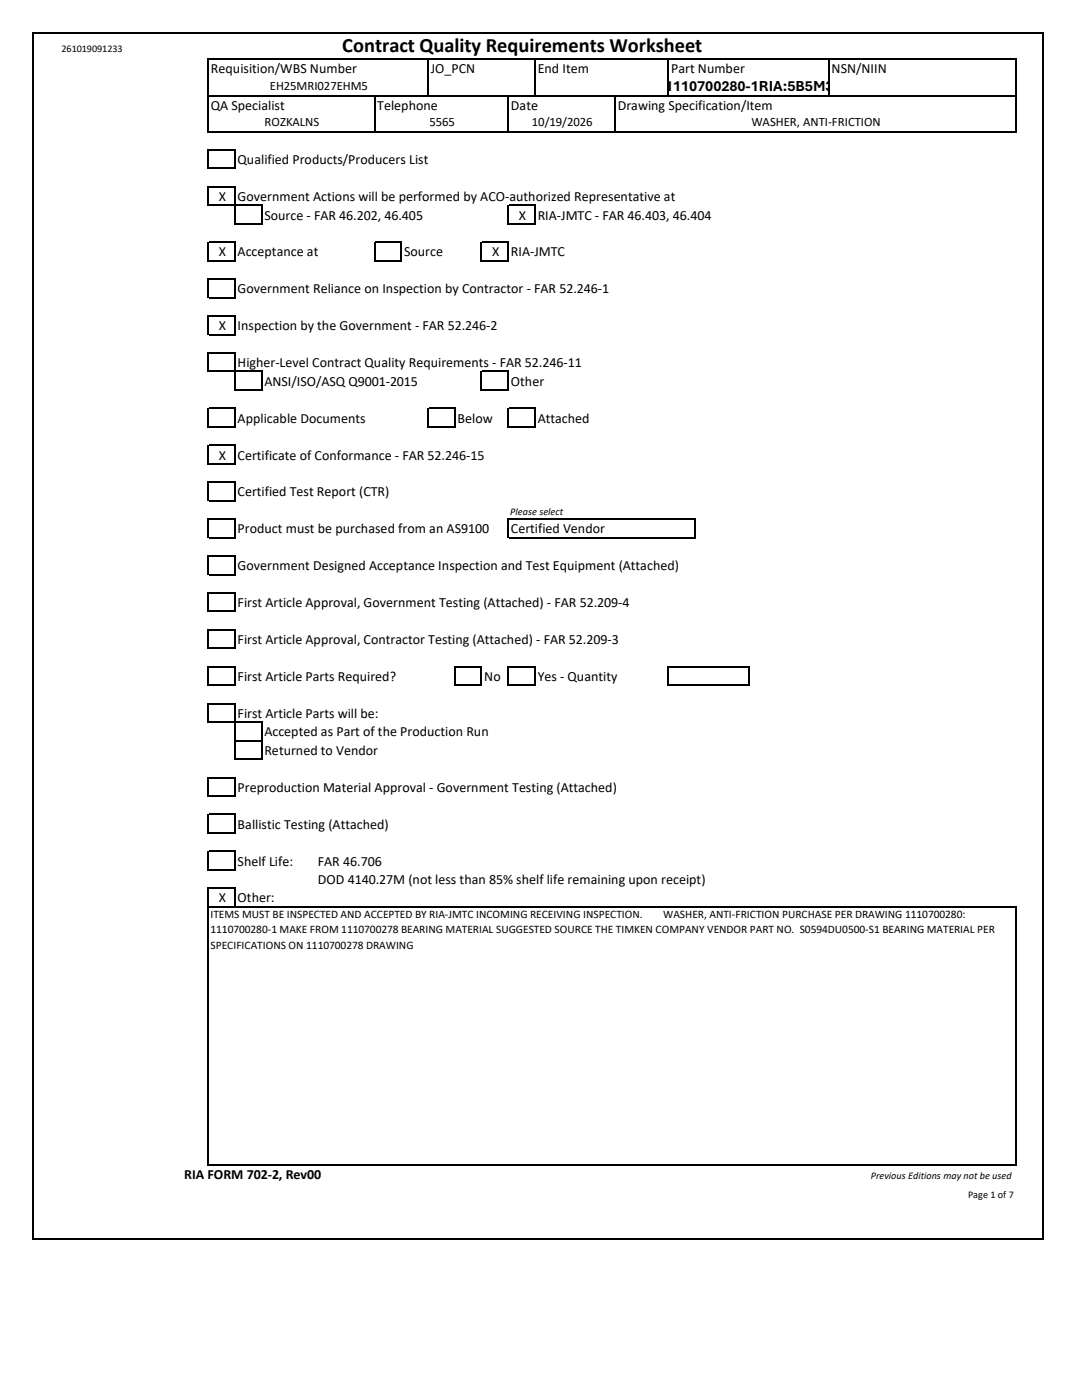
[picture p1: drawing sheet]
<svg xmlns="http://www.w3.org/2000/svg" width="216mm" height="279mm" viewBox="0 0 216 279" stroke-linecap="round" stroke-linejoin="round" font-family="sans-serif">
<defs><g id="words">
<text font-size="4.1" x="68.3" y="10.4">Contract Quality Requirements Worksheet</text>
<text font-size="3" x="132.7" y="18.2">1110700280-1RIA:5B5M3</text>
<g font-size="2.8">
<text x="42.1" y="14.5">Requisition/WBS Number</text>
<text x="86" y="14.5">JO_PCN</text>
<text x="107.3" y="14.5">End Item</text>
<text x="133.9" y="14.5">Part Number</text>
<text x="165.9" y="14.5">NSN/NIIN</text>
<text x="42.1" y="21.9">QA Specialist</text>
<text x="75.3" y="21.9">Telephone</text>
<text x="102" y="21.9">Date</text>
<text x="123.3" y="21.9">Drawing Specification/Item</text>
<text x="47.4" y="32.8">Qualified Products/Producers List</text>
<text x="43.7" y="40.1">X</text>
<text x="47.4" y="40.1">Government Actions will be performed by ACO-authorized Representative at</text>
<text x="52.8" y="43.8">Source - FAR 46.202, 46.405</text>
<text x="103.5" y="43.8">X</text>
<text x="107.3" y="43.8">RIA-JMTC - FAR 46.403, 46.404</text>
<text x="43.7" y="51.2">X</text>
<text x="47.4" y="51.2">Acceptance at</text>
<text x="80.6" y="51.2">Source</text>
<text x="98.2" y="51.2">X</text>
<text x="102" y="51.2">RIA-JMTC</text>
<text x="47.4" y="58.6">Government Reliance on Inspection by Contractor - FAR 52.246-1</text>
<text x="43.7" y="65.9">X</text>
<text x="47.4" y="65.9">Inspection by the Government - FAR 52.246-2</text>
<text x="47.4" y="73.3">Higher-Level Contract Quality Requirements - FAR 52.246-11</text>
<text x="52.8" y="77">ANSI/ISO/ASQ Q9001-2015</text>
<text x="102" y="77">Other</text>
<text x="47.4" y="84.3">Applicable Documents</text>
<text x="91.3" y="84.3">Below</text>
<text x="107.3" y="84.3">Attached</text>
<text x="43.7" y="91.7">X</text>
<text x="47.4" y="91.7">Certificate of Conformance - FAR 52.246-15</text>
<text x="47.4" y="99.1">Certified Test Report (CTR)</text>
<text x="47.4" y="106.4">Product must be purchased from an AS9100</text>
<text x="102" y="106.4">Certified Vendor</text>
<text x="47.4" y="113.8">Government Designed Acceptance Inspection and Test Equipment (Attached)</text>
<text x="47.4" y="121.2">First Article Approval, Government Testing (Attached) - FAR 52.209-4</text>
<text x="47.4" y="128.5">First Article Approval, Contractor Testing (Attached) - FAR 52.209-3</text>
<text x="47.4" y="135.9">First Article Parts Required?</text>
<text x="96.6" y="135.9">No</text>
<text x="107.3" y="135.9">Yes - Quantity</text>
<text x="47.4" y="143.3">First Article Parts will be:</text>
<text x="52.8" y="147">Accepted as Part of the Production Run</text>
<text x="52.8" y="150.6">Returned to Vendor</text>
<text x="47.4" y="158">Preproduction Material Approval - Government Testing (Attached)</text>
<text x="47.4" y="165.4">Ballistic Testing (Attached)</text>
<text x="47.4" y="172.7">Shelf Life:</text>
<text x="63.4" y="172.7">FAR 46.706</text>
<text x="63.4" y="176.4">DOD 4140.27M (not less than 85% shelf life remaining upon receipt)</text>
<text x="43.7" y="180.1">X</text>
<text x="47.4" y="180.1">Other:</text>
<text x="36.8" y="235.4">RIA FORM 702-2, Rev00</text>
</g>
<g font-size="2.5">
<text x="53.9" y="18">EH25MRI027EHM5</text>
<text x="52.8" y="25.2">ROZKALNS</text>
<text x="85.7" y="25.2">5565</text>
<text x="106.1" y="25.2">10/19/2026</text>
<text x="149.9" y="25.2">WASHER, ANTI-FRICTION</text>
</g>
<g font-size="2.3">
<text x="42" y="183.3">ITEMS MUST BE INSPECTED AND ACCEPTED BY RIA-JMTC INCOMING RECEIVING INSPECTION.</text>
<text x="132.3" y="183.3">WASHER, ANTI-FRICTION PURCHASE PER DRAWING 1110700280:</text>
<text x="42" y="186.3">1110700280-1 MAKE FROM 1110700278 BEARING MATERIAL SUGGESTED SOURCE THE TIMKEN COMPANY VENDOR PART NO. S0594DU0500-S1 BEARING MATERIAL PER</text>
<text x="42" y="189.3">SPECIFICATIONS ON 1110700278 DRAWING</text>
</g>
<g font-size="2">
<text x="12.3" y="10.4">261019091233</text>
<text x="101.8" y="102.8">Please select</text>
<text x="173.8" y="235.4">Previous Editions may not be used</text>
<text x="193.2" y="239">Page 1 of 7</text>
</g>
</g></defs>
<g fill="none" stroke="#000" stroke-width=".25">
<path d="M6.5 6.4v241M6.6 6.5h201.6M41.5 11.6v14.8M41.7 11.7h161.2M41.7 19.2h161.2M74.7 19.3v7.1M85.4 11.8v7.5M101.4 19.3v7.1M106.7 11.8v7.5M122.7 19.3v7.1M133.4 11.8v7.5M165.4 11.8v7.5"/>
<path d="M202.7 11.8v14.6M208.1 6.6v240.8M41.5 29.8v3.9M41.5 37.2v3.9M41.7 26.2h161.2M41.7 29.9h5.3M41.7 33.6h5.3M41.7 37.3h5.3M46.9 30.1v3.6M46.9 37.4v7.4M41.5 48.2v4M41.5 55.6v3.9"/>
<path d="M41.7 41h10.6M41.7 48.4h5.3M41.7 52h5.3M41.7 55.7h5.3M41.7 59.4h5.3M46.9 48.5v3.7M46.9 55.8v3.7M47 44.7h5.3M52.2 41.1v3.7M74.7 48.2v4M74.9 48.4h5.3M74.9 52h5.3"/>
<path d="M80.1 48.5v3.7M96.1 48.2v4M96.2 48.4h5.3M96.2 52h5.3M101.4 40.9v3.9M101.4 48.5v3.7M101.5 41h5.4M101.5 44.7h5.4M106.7 41.1v3.7M41.5 63v3.9M41.5 70.3v4M41.7 74.1h10.6"/>
<path d="M41.7 63.1h5.3M41.7 66.8h5.3M41.7 70.4h5.3M46.9 63.2v3.7M46.9 70.6v7.3M47 77.8h5.3M52.2 74.3v3.6M96.1 74v3.9M96.2 74.1h5.3M96.2 77.8h5.3M101.4 74.3v3.6M41.5 81.4v3.9"/>
<path d="M41.5 88.7v4M41.5 96.1v4M41.7 81.5h5.3M41.7 85.2h5.3M41.7 88.9h5.3M41.7 92.6h5.3M41.7 96.2h5.3M41.7 99.9h5.3M46.9 81.6v3.7M46.9 89v3.7M46.9 96.4v3.7M85.4 81.4v3.9"/>
<path d="M85.5 81.5h5.4M85.5 85.2h5.4M90.7 81.6v3.7M101.4 81.4v3.9M101.5 81.5h5.4M101.5 85.2h5.4M106.7 81.6v3.7M41.5 103.5v3.9M41.5 110.8v4M41.5 118.2v3.9M41.7 103.6h5.3M41.7 107.3h5.3"/>
<path d="M41.7 111h5.3M41.7 114.7h5.3M41.7 118.3h5.3M46.9 103.7v3.7M46.9 111.1v3.7M46.9 118.5v3.6M101.4 103.5v3.9M101.5 103.6h37.3M101.5 107.3h37.3M138.7 103.7v3.7M41.5 125.6v3.9M41.5 132.9v4"/>
<path d="M41.7 133.1h5.3M41.7 136.8h5.3M41.7 122h5.3M41.7 125.7h5.3M41.7 129.4h5.3M46.9 125.8v3.7M46.9 133.2v3.7M90.7 132.9v4M90.9 133.1h5.3M90.9 136.8h5.3M96.1 133.2v3.7M101.4 132.9v4"/>
<path d="M101.5 133.1h5.4M101.5 136.8h5.4M106.7 133.2v3.7M133.4 132.9v4M133.5 133.1h16M133.5 136.8h16M149.4 133.2v3.7M41.5 140.3v3.9M41.5 155v4M41.7 140.4h5.3M41.7 144.1h10.6M41.7 155.2h5.3"/>
<path d="M41.7 158.9h5.3M46.9 140.6v11M46.9 155.3v3.7M47 147.8h5.3M47 151.5h5.3M52.2 144.2v7.4M41.5 162.4v4M41.5 169.8v3.9M41.5 177.2v55.5M41.7 162.5h5.3M41.7 166.2h5.3M41.7 169.9h5.3"/>
<path d="M41.7 173.6h5.3M41.7 177.3h5.3M46.9 162.7v3.7M46.9 170v3.7M46.9 177.4v3.7M41.7 181h161.2M202.7 181.1v51.6M41.7 232.5h161.2M6.6 247.3h201.6"/>
</g>
<use href="#words"/>
</svg>
